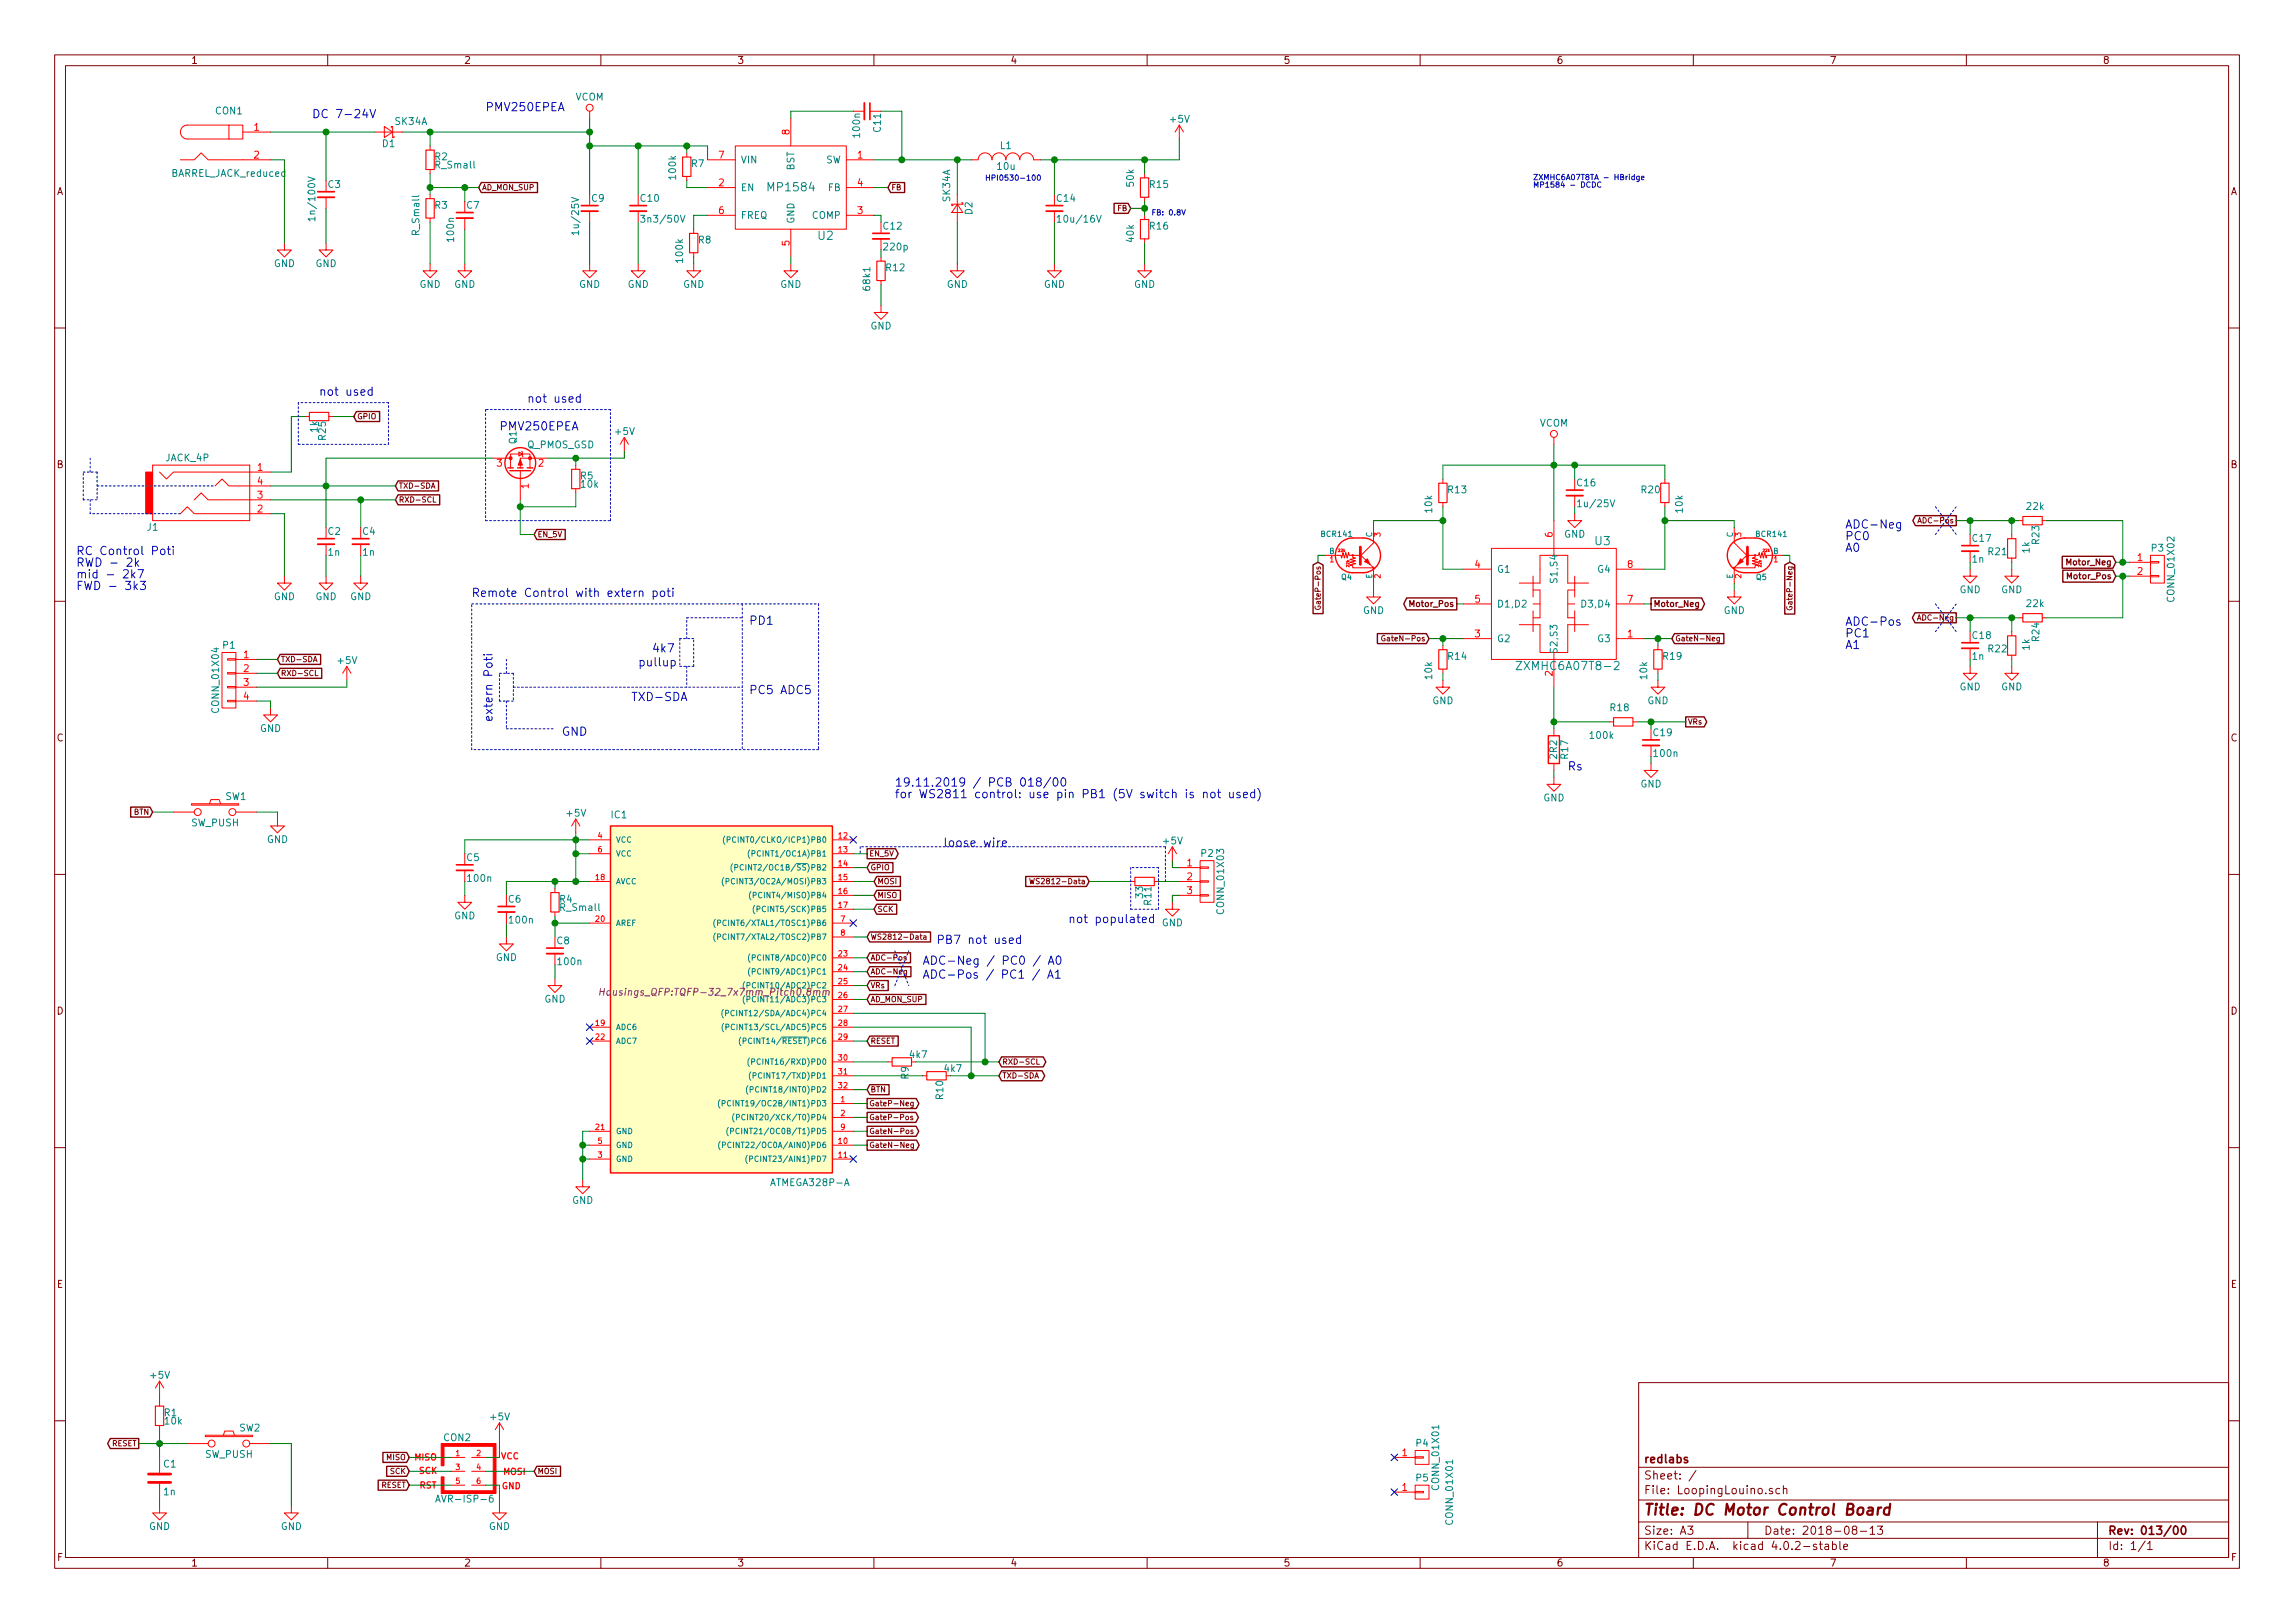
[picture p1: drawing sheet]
<svg xmlns="http://www.w3.org/2000/svg" width="420mm" height="297mm" viewBox="0 0 420 297" stroke-linecap="round" stroke-linejoin="round" font-family="sans-serif">
<defs><g id="words">
<text font-size="2.8" fill="#840000" x="301" y="277.3">Title: DC Motor Control Board</text>
<g font-size="2.1" fill="#0000c2">
<text x="57.1" y="21.6">DC 7-24V</text>
<text x="88.9" y="20.4">PMV250EPEA</text>
<text x="58.4" y="72.4">not used</text>
<text x="96.5" y="73.7">not used</text>
<text x="91.4" y="78.8">PMV250EPEA</text>
<text x="14" y="101.6">RC Control Poti</text>
<text x="337.8" y="96.7">ADC-Neg</text>
<text x="337.8" y="98.9">PC0</text>
<text x="337.8" y="101">A0</text>
<text x="14" y="103.7">RWD - 2k</text>
<text x="14" y="105.9">mid - 2k7</text>
<text x="14" y="108">FWD - 3k3</text>
<text x="86.4" y="109.3">Remote Control with extern poti</text>
<text x="119.4" y="119.4">4k7</text>
<text x="137.2" y="114.3">PD1</text>
<text x="337.8" y="114.5">ADC-Pos</text>
<text x="337.8" y="116.6">PC1</text>
<text x="337.8" y="118.8">A1</text>
<text x="116.8" y="122">pullup</text>
<text x="115.6" y="128.3">TXD-SDA</text>
<text x="137.2" y="127">PC5 ADC5</text>
<text x="90.2" y="132.1" transform="rotate(-90 90.2 132.1)">extern Poti</text>
<text x="102.9" y="134.7">GND</text>
<text x="163.8" y="144">19.11.2019 / PCB 018/00</text>
<text x="287" y="141">Rs</text>
<text x="163.8" y="146.1">for WS2811 control: use pin PB1 (5V switch is not used)</text>
<text x="172.7" y="155">loose wire</text>
<text x="171.4" y="172.8">PB7 not used</text>
<text x="195.6" y="168.9">not populated</text>
<text x="168.9" y="179.1">ADC-Pos / PC1 / A1</text>
<text x="168.9" y="176.6">ADC-Neg / PC0 / A0</text>
</g>
<g font-size="2.1" fill="#008484">
<text x="140.8" y="35">MP1584</text>
<text x="149.8" y="43.9">U2</text>
<text x="292" y="99.8">U3</text>
<text x="278.5" y="122.6">ZXMHC6A07T8-2</text>
</g>
<g font-size="2.1" fill="#840000">
<text x="301" y="267.8">redlabs</text>
<text x="301" y="273.5">File: LoopingLouino.sch</text>
<text x="301" y="270.8">Sheet: /</text>
<text x="301" y="280.9">Size: A3</text>
<text x="323" y="280.9">Date: 2018-08-13</text>
<text x="386" y="280.9">Rev: 013/00</text>
<text x="301" y="283.7">KiCad E.D.A. kicad 4.0.2-stable</text>
<text x="386" y="283.7">Id: 1/1</text>
</g>
<g font-size="1.8" fill="#840000">
<text x="35" y="11.7">1</text>
<text x="85" y="11.7">2</text>
<text x="135" y="11.7">3</text>
<text x="185" y="11.7">4</text>
<text x="235" y="11.7">5</text>
<text x="285" y="11.7">6</text>
<text x="335" y="11.7">7</text>
<text x="385" y="11.7">8</text>
<text x="10.4" y="35.7">A</text>
<text x="408.4" y="35.7">A</text>
<text x="10.4" y="85.7">B</text>
<text x="408.4" y="85.7">B</text>
<text x="10.4" y="135.7">C</text>
<text x="408.4" y="135.7">C</text>
<text x="10.4" y="185.7">D</text>
<text x="408.4" y="185.7">D</text>
<text x="10.4" y="235.7">E</text>
<text x="408.4" y="235.7">E</text>
<text x="10.5" y="285.7">F</text>
<text x="35" y="286.7">1</text>
<text x="85" y="286.7">2</text>
<text x="135" y="286.7">3</text>
<text x="185" y="286.7">4</text>
<text x="235" y="286.7">5</text>
<text x="285" y="286.7">6</text>
<text x="335" y="286.7">7</text>
<text x="385" y="286.7">8</text>
<text x="408.5" y="285.7">F</text>
</g>
<g font-size="1.8" fill="#008484">
<text x="39.5" y="20.9">CON1</text>
<text x="72.4" y="22.8">SK34A</text>
<text x="105.3" y="18.4">VCOM</text>
<text x="214.3" y="22.4">+5V</text>
<text x="70" y="26.9">D1</text>
<text x="79.6" y="29.3">R2</text>
<text x="135.6" y="29.9">VIN</text>
<text x="151.1" y="29.9">SW</text>
<text x="157.4" y="25" transform="rotate(-90 157.4 25)">100n</text>
<text x="161.2" y="24.1" transform="rotate(-90 161.2 24.1)">C11</text>
<text x="183.1" y="27.3">L1</text>
<text x="31.4" y="32.3">BARREL_JACK_reduced</text>
<text x="60.1" y="34.4">C3</text>
<text x="79.8" y="30.8">R_Small</text>
<text x="123.7" y="32.7" transform="rotate(-90 123.7 32.7)">100k</text>
<text x="126.6" y="30.6">R7</text>
<text x="135.6" y="35">EN</text>
<text x="145.4" y="31.3" transform="rotate(-90 145.4 31.3)">BST</text>
<text x="151.6" y="35">FB</text>
<text x="182.6" y="31.1">10u</text>
<text x="207.6" y="34.1" transform="rotate(-90 207.6 34.1)">50k</text>
<text x="210.5" y="34.4">R15</text>
<text x="57.7" y="39.8" transform="rotate(-90 57.7 39.8)">1n/100V</text>
<text x="79.6" y="38.2">R3</text>
<text x="85.5" y="38.2">C7</text>
<text x="108.3" y="36.9">C9</text>
<text x="117.3" y="36.9">C10</text>
<text x="118" y="40.7">3n3/50V</text>
<text x="135.6" y="40">FREQ</text>
<text x="145.4" y="40.9" transform="rotate(-90 145.4 40.9)">GND</text>
<text x="148.6" y="40">COMP</text>
<text x="161.8" y="42">C12</text>
<text x="173.9" y="36.9" transform="rotate(-90 173.9 36.9)">SK34A</text>
<text x="178" y="39.2" transform="rotate(-90 178 39.2)">D2</text>
<text x="193.5" y="36.9">C14</text>
<text x="194.2" y="40.7">10u/16V</text>
<text x="210.5" y="42">R16</text>
<text x="76.8" y="42.9" transform="rotate(-90 76.8 42.9)">R_Small</text>
<text x="83.1" y="44.1" transform="rotate(-90 83.1 44.1)">100n</text>
<text x="106" y="42.5" transform="rotate(-90 106 42.5)">1u/25V</text>
<text x="125" y="47.9" transform="rotate(-90 125 47.9)">100k</text>
<text x="127.9" y="44.5">R8</text>
<text x="161.9" y="45.8">220p</text>
<text x="207.6" y="44.2" transform="rotate(-90 207.6 44.2)">40k</text>
<text x="50.1" y="48.9">GND</text>
<text x="57.7" y="48.9">GND</text>
<text x="76.8" y="52.7">GND</text>
<text x="83.1" y="52.7">GND</text>
<text x="106" y="52.7">GND</text>
<text x="114.9" y="52.7">GND</text>
<text x="125" y="52.7">GND</text>
<text x="142.8" y="52.7">GND</text>
<text x="159.3" y="53" transform="rotate(-90 159.3 53)">68k1</text>
<text x="162.3" y="49.6">R12</text>
<text x="173.3" y="52.7">GND</text>
<text x="191.1" y="52.7">GND</text>
<text x="207.6" y="52.7">GND</text>
<text x="159.3" y="60.3">GND</text>
<text x="58.1" y="79.1" transform="rotate(-90 58.1 79.1)">1k</text>
<text x="59.6" y="80.5" transform="rotate(-90 59.6 80.5)">R25</text>
<text x="94.5" y="81.2" transform="rotate(-90 94.5 81.2)">Q1</text>
<text x="96.4" y="82">Q_PMOS_GSD</text>
<text x="112.7" y="79.6">+5V</text>
<text x="281.8" y="78.1">VCOM</text>
<text x="30.3" y="84.4">JACK_4P</text>
<text x="106.3" y="87.7">R5</text>
<text x="106.4" y="89.2">10k</text>
<text x="288.8" y="89">C16</text>
<text x="262.2" y="93.8" transform="rotate(-90 262.2 93.8)">10k</text>
<text x="265.2" y="90.3">R13</text>
<text x="289.3" y="92.8">1u/25V</text>
<text x="300.6" y="90.3">R20</text>
<text x="308.1" y="93.8" transform="rotate(-90 308.1 93.8)">10k</text>
<text x="371.1" y="93.3">22k</text>
<text x="27" y="97.1">J1</text>
<text x="60.1" y="97.9">C2</text>
<text x="60.1" y="101.7">1n</text>
<text x="66.4" y="97.9">C4</text>
<text x="66.4" y="101.7">1n</text>
<text x="286.3" y="98.4">GND</text>
<text x="361.2" y="99.1">C17</text>
<text x="364.1" y="101.6">R21</text>
<text x="371.6" y="101.2" transform="rotate(-90 371.6 101.2)">1k</text>
<text x="373.3" y="99.5" transform="rotate(-90 373.3 99.5)">R23</text>
<text x="393.9" y="100.9">P3</text>
<text x="274.1" y="104.8">G1</text>
<text x="285.1" y="106.2" transform="rotate(-90 285.1 106.2)">S1,S4</text>
<text x="292.5" y="104.8">G4</text>
<text x="361.1" y="103">1n</text>
<text x="50.1" y="109.8">GND</text>
<text x="57.7" y="109.8">GND</text>
<text x="64.1" y="109.8">GND</text>
<text x="249.5" y="112.4">GND</text>
<text x="274.1" y="111.2">D1,D2</text>
<text x="289.9" y="111.2">D3,D4</text>
<text x="315.5" y="112.4">GND</text>
<text x="358.7" y="108.5">GND</text>
<text x="366.3" y="108.5">GND</text>
<text x="371.1" y="111.1">22k</text>
<text x="398.1" y="109.8" transform="rotate(-90 398.1 109.8)">CONN_01X02</text>
<text x="40.8" y="118.7">P1</text>
<text x="274.1" y="117.5">G2</text>
<text x="285.1" y="119.7" transform="rotate(-90 285.1 119.7)">S2,S3</text>
<text x="292.5" y="117.5">G3</text>
<text x="361.2" y="116.9">C18</text>
<text x="364.1" y="119.4">R22</text>
<text x="371.6" y="119" transform="rotate(-90 371.6 119)">1k</text>
<text x="373.3" y="117.3" transform="rotate(-90 373.3 117.3)">R24</text>
<text x="61.9" y="121.5">+5V</text>
<text x="262.2" y="124.2" transform="rotate(-90 262.2 124.2)">10k</text>
<text x="265.2" y="120.7">R14</text>
<text x="301.5" y="124.2" transform="rotate(-90 301.5 124.2)">10k</text>
<text x="304.5" y="120.7">R19</text>
<text x="361.1" y="120.7">1n</text>
<text x="40.1" y="130.1" transform="rotate(-90 40.1 130.1)">CONN_01X04</text>
<text x="262.2" y="128.9">GND</text>
<text x="294.9" y="130.1">R18</text>
<text x="301.6" y="128.9">GND</text>
<text x="358.7" y="126.3">GND</text>
<text x="366.3" y="126.3">GND</text>
<text x="47.6" y="133.9">GND</text>
<text x="291.2" y="135.2">100k</text>
<text x="302.7" y="134.7">C19</text>
<text x="285" y="138.8" transform="rotate(-90 285 138.8)">2R2</text>
<text x="287.1" y="138.8" transform="rotate(-90 287.1 138.8)">R17</text>
<text x="302.9" y="138.5">100n</text>
<text x="41.3" y="146.4">SW1</text>
<text x="103.8" y="149.4">+5V</text>
<text x="111.9" y="149.7">IC1</text>
<text x="282.5" y="146.6">GND</text>
<text x="300.3" y="144.1">GND</text>
<text x="35" y="151.2">SW_PUSH</text>
<text x="48.8" y="154.3">GND</text>
<text x="213" y="154.5">+5V</text>
<text x="85.5" y="157.6">C5</text>
<text x="85.7" y="161.4">100n</text>
<text x="219.9" y="156.8">P2</text>
<text x="93.1" y="165.2">C6</text>
<text x="102.5" y="165.2">R4</text>
<text x="102.7" y="166.7">R_Small</text>
<text x="209.2" y="164.3" transform="rotate(-90 209.2 164.3)">33</text>
<text x="210.8" y="165.6" transform="rotate(-90 210.8 165.6)">R11</text>
<text x="224.1" y="167" transform="rotate(-90 224.1 167)">CONN_01X03</text>
<text x="83.1" y="168.2">GND</text>
<text x="93.3" y="169">100n</text>
<text x="102" y="172.8">C8</text>
<text x="212.7" y="169.5">GND</text>
<text x="90.8" y="175.9">GND</text>
<text x="102.2" y="176.6">100n</text>
<text x="99.6" y="183.5">GND</text>
<text x="166.3" y="197.5" transform="rotate(-90 166.3 197.5)">R9</text>
<text x="166.6" y="193.6">4k7</text>
<text x="173" y="196.2">4k7</text>
<text x="172.7" y="201.1" transform="rotate(-90 172.7 201.1)">R10</text>
<text x="104.7" y="220.3">GND</text>
<text x="141.4" y="217.1">ATMEGA328P-A</text>
<text x="27.6" y="252.3">+5V</text>
<text x="30.1" y="259.2">R1</text>
<text x="30.2" y="260.7">10k</text>
<text x="43.8" y="262">SW2</text>
<text x="81.3" y="263.7">CON2</text>
<text x="89.8" y="259.9">+5V</text>
<text x="30" y="268.6">C1</text>
<text x="37.5" y="266.8">SW_PUSH</text>
<text x="259.3" y="264.8">P4</text>
<text x="30" y="273.6">1n</text>
<text x="80.7" y="275">AVR-ISP-6</text>
<text x="259.3" y="271.1">P5</text>
<text x="263.4" y="272.4" transform="rotate(-90 263.4 272.4)">CONN_01X01</text>
<text x="27.3" y="280">GND</text>
<text x="51.4" y="280">GND</text>
<text x="89.5" y="280">GND</text>
<text x="266" y="278.7" transform="rotate(-90 266 278.7)">CONN_01X01</text>
</g>
<g font-size="1.8" fill="#f00">
<text x="46.5" y="23.9">1</text>
<text x="46.5" y="29">2</text>
<text x="131.6" y="29">7</text>
<text x="144.5" y="24.6" transform="rotate(-90 144.5 24.6)">8</text>
<text x="157" y="29">1</text>
<text x="131.6" y="34.1">2</text>
<text x="157" y="34.1">4</text>
<text x="131.6" y="39.2">6</text>
<text x="157" y="39.2">3</text>
<text x="144.5" y="45" transform="rotate(-90 144.5 45)">5</text>
<text x="47.1" y="86.1">1</text>
<text x="47.1" y="88.7">4</text>
<text x="91" y="85.4">3</text>
<text x="96.8" y="89.4" transform="rotate(-90 96.8 89.4)">1</text>
<text x="98.6" y="85.4">2</text>
<text x="47.1" y="93.8">2</text>
<text x="47.1" y="91.2">3</text>
<text x="284.2" y="98.3" transform="rotate(-90 284.2 98.3)">6</text>
<text x="270" y="103.9">4</text>
<text x="298" y="103.9">8</text>
<text x="391.3" y="102.7">1</text>
<text x="391.3" y="105.2">2</text>
<text x="270" y="110.3">5</text>
<text x="298" y="110.3">7</text>
<text x="270" y="116.6">3</text>
<text x="298" y="116.6">1</text>
<text x="44.6" y="120.4">1</text>
<text x="44.6" y="123">2</text>
<text x="44.6" y="125.5">3</text>
<text x="284.2" y="123.7" transform="rotate(-90 284.2 123.7)">2</text>
<text x="44.6" y="128.1">4</text>
<text x="217.3" y="158.5">1</text>
<text x="217.3" y="161.1">2</text>
<text x="217.3" y="163.6">3</text>
<text x="256.7" y="266.5">1</text>
<text x="256.7" y="272.8">1</text>
</g>
<text font-size="1.8" fill="#840084" x="111.6" y="182.2">Housings_QFP:TQFP-32_7x7mm_Pitch0.8mm</text>
<g font-size="1.6" fill="#f00">
<text x="75.9" y="267.3">MISO</text>
<text x="76.7" y="269.7">SCK</text>
<text x="91.7" y="267.1">VCC</text>
<text x="92.1" y="269.9">MOSI</text>
<text x="76.8" y="272.4">RST</text>
<text x="91.8" y="272.5">GND</text>
</g>
<g font-size="1.5" fill="#840000">
<text x="378.6" y="103.4">Motor_Neg</text>
<text x="378.7" y="106">Motor_Pos</text>
<text x="258.4" y="111.1">Motor_Pos</text>
<text x="302.7" y="111.1">Motor_Neg</text>
</g>
<g font-size="1.4" fill="#840000">
<text x="88.3" y="34.8">AD_MON_SUP</text>
<text x="163.2" y="34.8">FB</text>
<text x="204.5" y="38.6">FB</text>
<text x="65.4" y="76.7">GPIO</text>
<text x="73" y="89.4">TXD-SDA</text>
<text x="73" y="92">RXD-SCL</text>
<text x="351.8" y="95.8">ADC-Pos</text>
<text x="98.4" y="98.3">EN_5V</text>
<text x="241.8" y="110.5" transform="rotate(-90 241.8 110.5)">GateP-Pos</text>
<text x="328.1" y="110.6" transform="rotate(-90 328.1 110.6)">GateP-Neg</text>
<text x="351.7" y="113.5">ADC-Neg</text>
<text x="253.9" y="117.4">GateN-Pos</text>
<text x="306.7" y="117.4">GateN-Neg</text>
<text x="51.4" y="123.7">RXD-SCL</text>
<text x="51.4" y="121.2">TXD-SDA</text>
<text x="309" y="132.6">VRs</text>
<text x="24.5" y="149.1">BTN</text>
<text x="159.2" y="156.7">EN_5V</text>
<text x="159.4" y="159.3">GPIO</text>
<text x="160.7" y="161.8">MOSI</text>
<text x="190" y="161.8">WS2812-Data</text>
<text x="160.7" y="164.3">MISO</text>
<text x="160.7" y="166.9">SCK</text>
<text x="159.4" y="172">WS2812-Data</text>
<text x="159.4" y="175.8">ADC-Pos</text>
<text x="159.4" y="178.3">ADC-Neg</text>
<text x="159.4" y="180.9">VRs</text>
<text x="159.4" y="183.4">AD_MON_SUP</text>
<text x="159.4" y="191">RESET</text>
<text x="183.5" y="194.8">RXD-SCL</text>
<text x="183.5" y="197.4">TXD-SDA</text>
<text x="159.2" y="202.4">GateP-Neg</text>
<text x="159.4" y="199.9">BTN</text>
<text x="159.2" y="207.5">GateN-Pos</text>
<text x="159.2" y="205">GateP-Pos</text>
<text x="159.2" y="210.1">GateN-Neg</text>
<text x="20.4" y="264.7">RESET</text>
<text x="70.8" y="267.2">MISO</text>
<text x="71.4" y="269.8">SCK</text>
<text x="98.4" y="269.8">MOSI</text>
<text x="69.7" y="272.3">RESET</text>
</g>
<g font-size="1.4" fill="#0000c2">
<text x="180.3" y="33.1">HPI0530-100</text>
<text x="280.7" y="33">ZXMHC6A07T8TA - HBridge</text>
<text x="280.7" y="34.3">MP1584 - DCDC</text>
<text x="210.8" y="39.4">FB: 0.8V</text>
</g>
<g font-size="1.4" fill="#008484">
<text x="242" y="98.3">BCR141</text>
<text x="243.3" y="101.4">B</text>
<text x="251.2" y="98.3" transform="rotate(-90 251.2 98.3)">C</text>
<text x="317.2" y="98.3" transform="rotate(-90 317.2 98.3)">C</text>
<text x="321.6" y="98.3">BCR141</text>
<text x="324.6" y="101.4">B</text>
<text x="245.6" y="106.1">Q4</text>
<text x="251.2" y="105.9" transform="rotate(-90 251.2 105.9)">E</text>
<text x="317.2" y="105.9" transform="rotate(-90 317.2 105.9)">E</text>
<text x="321.5" y="106.1">Q5</text>
<text x="112.8" y="154.2">VCC</text>
<text x="134.7" y="154.2">(PCINT0/CLKO/ICP1)PB0</text>
<text x="112.8" y="156.8">VCC</text>
<text x="112.8" y="161.8">AVCC</text>
<text x="134.3" y="161.8">(PCINT3/OC2A/MOSI)PB3</text>
<text x="136" y="159.3">(PCINT2/OC1B/SS)PB2</text>
<text x="138.3" y="156.8">(PCINT1/OC1A)PB1</text>
<text x="138.7" y="164.4">(PCINT4/MISO)PB4</text>
<text x="139.3" y="166.9">(PCINT5/SCK)PB5</text>
<text x="112.8" y="169.5">AREF</text>
<text x="132.7" y="169.5">(PCINT6/XTAL1/TOSC1)PB6</text>
<text x="132.7" y="172">(PCINT7/XTAL2/TOSC2)PB7</text>
<text x="138.4" y="175.8">(PCINT8/ADC0)PC0</text>
<text x="138.4" y="178.3">(PCINT9/ADC1)PC1</text>
<text x="134.2" y="186">(PCINT12/SDA/ADC4)PC4</text>
<text x="112.8" y="191">ADC7</text>
<text x="112.8" y="188.5">ADC6</text>
<text x="134.4" y="188.5">(PCINT13/SCL/ADC5)PC5</text>
<text x="136.8" y="191">(PCINT14/RESET)PC6</text>
<text x="138.5" y="194.9">(PCINT16/RXD)PD0</text>
<text x="138.7" y="197.4">(PCINT17/TXD)PD1</text>
<text x="134.1" y="202.5">(PCINT19/OC2B/INT1)PD3</text>
<text x="138.4" y="199.9">(PCINT18/INT0)PD2</text>
<text x="112.8" y="207.6">GND</text>
<text x="135.5" y="207.6">(PCINT21/OC0B/T1)PD5</text>
<text x="136.4" y="205">(PCINT20/XCK/T0)PD4</text>
<text x="112.8" y="212.6">GND</text>
<text x="112.8" y="210.1">GND</text>
<text x="133.9" y="210.1">(PCINT22/OC0A/AIN0)PD6</text>
<text x="138.3" y="212.6">(PCINT23/AIN1)PD7</text>
</g>
<g font-size="1.4" fill="#f00">
<text x="252.7" y="98.2" transform="rotate(-90 252.7 98.2)">3</text>
<text x="318.8" y="98.2" transform="rotate(-90 318.8 98.2)">3</text>
<text x="243.5" y="102.9">1</text>
<text x="252.7" y="105.8" transform="rotate(-90 252.7 105.8)">2</text>
<text x="318.8" y="105.8" transform="rotate(-90 318.8 105.8)">2</text>
<text x="324.7" y="102.9">1</text>
<text x="109.5" y="153.5">4</text>
<text x="109.5" y="156">6</text>
<text x="153.5" y="153.5">12</text>
<text x="153.5" y="156">13</text>
<text x="109.1" y="161.1">18</text>
<text x="153.5" y="158.5">14</text>
<text x="153.5" y="161.1">15</text>
<text x="153.5" y="163.6">16</text>
<text x="153.5" y="166.2">17</text>
<text x="109.1" y="168.7">20</text>
<text x="153.9" y="168.7">7</text>
<text x="153.9" y="171.2">8</text>
<text x="153.5" y="175">23</text>
<text x="153.5" y="177.6">24</text>
<text x="153.5" y="180.1">25</text>
<text x="153.5" y="182.7">26</text>
<text x="153.5" y="185.2">27</text>
<text x="109.1" y="190.3">22</text>
<text x="109.1" y="187.7">19</text>
<text x="153.5" y="187.7">28</text>
<text x="153.5" y="190.3">29</text>
<text x="153.5" y="194.1">30</text>
<text x="153.5" y="196.6">31</text>
<text x="153.5" y="199.2">32</text>
<text x="153.9" y="201.7">1</text>
<text x="109.1" y="206.8">21</text>
<text x="109.5" y="209.3">5</text>
<text x="153.5" y="209.3">10</text>
<text x="153.9" y="204.3">2</text>
<text x="153.9" y="206.8">9</text>
<text x="109.5" y="211.9">3</text>
<text x="153.5" y="211.9">11</text>
<text x="83.4" y="266.5">1</text>
<text x="83.4" y="269">3</text>
<text x="87.2" y="266.5">2</text>
<text x="87.2" y="269">4</text>
<text x="83.4" y="271.6">5</text>
<text x="87.2" y="271.6">6</text>
</g>
<g font-size="1.4" fill="#840084">
<text x="137.6" y="180.9">(PCINT10/ADC2)PC2</text>
<text x="137.6" y="183.4">(PCINT11/ADC3)PC3</text>
</g>
<g font-size=".7" fill="#f00">
<text x="245" y="101">22k</text>
<text x="322.8" y="101">22k</text>
<text x="247" y="103.7" transform="rotate(-90 247 103.7)">22k</text>
<text x="322.5" y="103.7" transform="rotate(-90 322.5 103.7)">22k</text>
</g>
</g></defs>
<g fill="none" stroke="#840000" stroke-width=".18">
<path d="M10 10h400v277h-400zM12 12h396v273.1h-396zM60 10v2M110 10v2M160 10v2M210 10v2M260 10v2M310 10v2M360 10v2M10 60h2M408 60h2M79 89.4l.3-1 .3 1"/>
<path d="M79.3 90.9v1h.5M351.1 95.7l.3-1 .4 1M351.2 95.4h.5M10 110h2M240.8 111a.45 .45 0 0 0 .4 .5 .45 .45 0 0 0 .4-.6h-.3v.2M253.5 116.4a.45 .45 0 0 0-.6 .4 .45 .45 0 0 0 .7 .4v-.3h-.2M314.8 116.6v.9l-.2 .1h-.2M314.8 116.7l-.3-.1-.2 .3 .1 .4h.4M327.2 111a.45 .45 0 0 0 .4 .6 .45 .45 0 0 0 .4-.6h-.3v.2M351 113.5l.4-1 .3 1M351.1 113.2h.5M408 110h2"/>
<path d="M57.4 121.1l.3-1 .3 1M57.7 122.7v1h.5M10 160h2M165.9 175.1h-.3l-.1 .1 .4 .2v.3h-.4M166 177.6v.8l-.2 .2-.3-.1M166 177.7l-.3-.1-.2 .2 .1 .4h.4M168.4 171.3h.4M168.6 170.9v.9l.2 .1M169.1 171.3h.4v.6M169.5 171.5l-.4 .2 .1 .2h.3M188.5 160.8l.2 1 .2-.8 .2 .8 .3-1M408 160h2"/>
<path d="M189.5 197.3l.3-1 .3 1M189.8 193.8v1h.5M10 210h2M165.9 204.4l.1-.1 .3 .1-.1 .5-.3-.1zM167.1 204.3h-.2l-.2 .1 .4 .3v.2h-.4M167.1 206.9l-.2-.1-.1 .2 .3 .2v.2h-.3M167.2 201.7v.9l-.2 .1h-.2M167.2 201.8l-.3-.1-.2 .2 .1 .4h.4M167.2 209.4v.8l-.1 .1h-.3M167.2 209.4h-.2l-.2 .2 .1 .4h.3M408 210h2M300 253h108v32.1h-108z"/>
<path d="M10 260h2M300 278.5h108M300 274.5h108M300 268.5h108M309 279.3h.9l-.5 .6 .5 .1v.7l-.2 .1-.7-.1M310.5 269.1l-1.3 2M320 278.5v3M324.5 272.5a.37 .37 0 0 0-.6 .1l.1 .2 .5 .2 .1 .1-.3 .3-.4-.1M325.8 272.5l-.4-.1-.3 .3 .1 .6 .2 .1 .4-.1M326.5 272.5l.2-.1 .4 .1v.9M326.5 271.9v1.5M339.4 279.9l-.3-.2 .1-.2 .2-.2 .4 .1 .2 .2-.1 .2-.5 .1-.3 .3v.3l.3 .3h.3l.3-.3v-.3l-.3-.3"/>
<path d="M342.4 279.7l.4-.4v1.5M343.7 279.3h1l-.6 .6 .5 .1v.7l-.2 .1-.7-.1M384 278.5v6.6M408 260h2M60 285.1v1.9M110 285.1v1.9M160 285.1v1.9M210 285.1v1.9M260 285.1v1.9M300 281.5h108M310 285.1v1.9M332.6 282.7a.37 .37 0 0 0-.6 .1l.1 .2 .5 .2v.1l-.2 .3-.4-.1"/>
<path d="M333.1 282.6h.5M333.3 282.1v1.3l.3 .2M334.1 282.7h.6l.1 .9M334.8 283h-.5l-.2 .2 .2 .4 .5-.1M335.5 282.7l.4-.1 .3 .3-.1 .6h-.6M335.5 282.1v1.5M336.8 282.1v1.3l.2 .2M337.5 283.1l.8-.1-.1-.3-.4-.1-.3 .2 .1 .7h.6M340.6 280.2h1.1M342.4 280.8h.8M360 285.1v1.9M392.7 282l-1.2 2"/>
<path d="M393.2 282.5l.4-.4v1.5M393.2 283.6h.8"/>
</g>
<path d="M398.1 279.4l.1-.1a.81 .81 0 0 1 .6 .6 .81 .81 0 0 1-.2 .8l-.2 .1a.8 .8 0 0 1-.6-.6 .8 .8 0 0 1 .3-.8zM399.5 279.4l.2-.1a.81 .81 0 0 1 .6 .6 .81 .81 0 0 1-.3 .8l-.2 .1a.8 .8 0 0 1-.6-.6 .8 .8 0 0 1 .3-.8z" fill="none" stroke="#840000" stroke-width=".3"/>
<path d="M342.1 276h.7v1.2M342.9 276.4l-.7 .1a.4 .4 0 0 0-.4 .3 .4 .4 0 0 0 .3 .4l.7-.1M343.9 275.9l-.2 1.3M344.4 275.9a.54 .54 0 0 0-.6 .4M346 276a.7 .7 0 0 0-1 .3v.7l.2 .2 .6-.1M346 275.2l-.2 2" fill="none" stroke="#840000" stroke-width=".41"/>
<path d="M111.8 151.2h40.6v63.5h-40.6z" fill="#ffffc2" stroke="#ffffc2" stroke-width=".18"/>
<g fill="none" stroke="#f00" stroke-width=".25">
<path d="M93 85.6h1M93.3 86.1h3.9M94.7 85.6h1.1M96.5 85.6h1M245.4 99.4a3.3 3.3 0 0 1 2.2-.9h2a3.2 3.2 0 0 1 3.1 3.1 3.2 3.2 0 0 1-3.1 3.2h-2a3.2 3.2 0 0 1-2.9-1.9 3.2 3.2 0 0 1 .7-3.5zM317.1 99.4a3.3 3.3 0 0 1 2.3-.9h1.9a3.2 3.2 0 0 1 3.2 3.1 3.2 3.2 0 0 1-3.2 3.2h-1.9a3.2 3.2 0 0 1-2.9-1.9 3.2 3.2 0 0 1 .6-3.5zM283.5 134.7h2v5h-2zM111.8 151.2h40.6v63.5h-40.6z"/>
<circle cx="95.2" cy="84.7" r="2.82"/>
</g>
<g fill="none" stroke="#f00" stroke-width=".18">
<path d="M33 29.2h2.6l1.2-1.2 1.3 1.2h11.4M41.9 22.9h2.5v2.5h-2.5zM41.9 22.9h-7.6a1.27 1.27 0 0 0-1.3 1.3 1.27 1.27 0 0 0 1.3 1.2h7.6M44.4 24.2h5.1M59.7 33.1v2M59.7 36.1v2M68.6 24.2h5.1M70.4 23.2l1.5 1-1.5 1zM71.6 23.4v-.2h.3v2h.2v-.3M78.7 26.7v.8M78.7 31v.8M78.7 35.6v.8"/>
<path d="M78.7 39.9v.8M85.1 36.9v2M85.1 39.9v2M107.9 20.4v1.2M107.9 35.6v2M107.9 38.6v2.1M116.8 35.6v2M116.8 38.6v2.1M125.7 28v.7M125.7 32.3v.8M129.5 29.2h5.1M129.5 34.3h5.1"/>
<path d="M129.5 39.4h5.1M134.6 26.7h20.3v15.2h-20.3zM144.8 21.6v5.1M154.9 29.2h5.1M154.9 34.3h5.1M154.9 39.4h5.1M156.2 20.4h2M159.3 20.4h2M175.3 37.4l1 1.5h-2.1zM175.3 35.6v5.1M176 37.1h.3v.3h-2.1v.2h.3M177.8 29.2h1.3a1.27 1.27 0 0 1 1.2-1.2 1.27 1.27 0 0 1 1.3 1.2 1.27 1.27 0 0 1 1.3-1.2 1.27 1.27 0 0 1 1.2 1.2 1.27 1.27 0 0 1 1.3-1.2 1.27 1.27 0 0 1 1.3 1.2 1.27 1.27 0 0 1 1.3-1.2 1.27 1.27 0 0 1 1.2 1.2h1.3"/>
<path d="M193 35.6v2M193 38.6v2.1M209.5 31.8v.7M209.5 36.1v.8M209.5 39.4v.8M215.9 22.9l-.8 1.3M215.9 22.9v2.5M215.9 22.9l.8 1.3M52.1 44.5v1.3h1.2l-1.2 1.2-1.3-1.2h1.3M59.7 44.5v1.3h1.3l-1.3 1.2-1.3-1.2h1.3M78.7 48.3v1.3h1.3l-1.3 1.2-1.2-1.2h1.2M85.1 48.3v1.3h1.3l-1.3 1.2-1.3-1.2h1.3"/>
<path d="M107.9 48.3v1.3h1.3l-1.3 1.2-1.2-1.2h1.2M116.8 48.3v1.3h1.3l-1.3 1.2-1.2-1.2h1.2M127 48.3v1.3h1.3l-1.3 1.2-1.3-1.2h1.3M127 41.9v.8M127 46.3v.7M144.8 48.3v1.3h1.2l-1.2 1.2-1.3-1.2h1.3M144.8 41.9v5.1M161.3 55.9v1.3h1.3l-1.3 1.3-1.3-1.3h1.3M161.3 40.7v2M161.3 43.7v2.1M161.3 47v.8M161.3 51.3v.8"/>
<path d="M175.3 48.3v1.3h1.2l-1.2 1.2-1.3-1.2h1.3M193 48.3v1.3h1.3l-1.3 1.2-1.2-1.2h1.2M209.5 48.3v1.3h1.3l-1.3 1.2-1.2-1.2h1.2M209.5 43.7v.8M55.9 76.2h.7M60.2 76.2h.8M27.9 85.1h17.8v10.2h-17.8zM29.2 86.4l1.3 1.3 1.2-1.3h17.8M33 94l1.3-1.3 1.3 1.3h13.9M35.6 91.5l1.2-1.3 1.3 1.3h11.4M39.4 88.9l1.2-1.2 1.3 1.2h7.6M59.7 96.6v2"/>
<path d="M59.7 99.6v2M66 96.6v2M66 99.6v2M90.2 83.9h3.3M93.5 83.9v-.8h3.5v2.5M93.5 83.9v1.7M95 82.7l.6 .4-.6 .4zM95.2 86.1v.2M95.2 86.4v5.1M95.5 82.6l.1 .1v.8l.2 .1M100.3 83.9h-5.1v1.7M105.4 85.1v.8"/>
<path d="M105.4 89.4v.8M114.3 80l-.8 1.3M114.3 80v2.6M114.3 80l.8 1.3M251.5 96.6v2.8l-2.6 2.5M264.2 87.7v.7M264.2 92v.7M284.5 80v1.3M284.5 95.3v6.3M288.3 94v1.3h-1.3l1.3 1.3 1.3-1.3h-1.3M288.3 87.7v2M288.3 90.7v2"/>
<path d="M304.8 87.7v.7M304.8 92v.7M317.5 96.6v2.8l2.5 2.5M360.7 97.8v2.1M368.3 97.8v.8M369.6 95.3h.7M373.9 95.3h.7M40.6 119.4h2.6v10.2h-2.6zM52.1 105.4v1.3h-1.3l1.3 1.3 1.2-1.3h-1.2M59.7 105.4v1.3h-1.3l1.3 1.3 1.3-1.3h-1.3M66 105.4v1.3h-1.2l1.2 1.3 1.3-1.3h-1.3M242.6 101.6h2.9l.1 .5 .3-1 .2 1 .3-1 .2 1 .3-1 .1 .5h1.9"/>
<path d="M248.9 101.4l2.6 2.5h-3.9v-.4l-.5-.1 1.1-.2-1.1-.3 1.1-.2-1.1-.3 1.1-.3-.6-.1v-.4M251.5 108v1.3h1.2l-1.2 1.2-1.3-1.2h1.3M251.5 104.2v2.5M264.2 118.1v.8M268 110.5h5M268 116.9h5M268 104.2h5M273 100.4h22.9v20.3h-22.9zM278.1 114.3h3.8v5.1h2.6v6.4M278.1 106.7h3.8v-5.1h5.1v5.1h3.8M280.7 110.5h1.2M280.7 105.4v3.9"/>
<path d="M280.7 111.8v3.8M280.7 108h1.2v5.1h-1.2M287 110.5h1.3M288.3 108h-1.3v5.1h1.3M288.3 105.4v3.9M288.3 111.8v3.8M290.8 114.3h-3.8v5.1h-2.5M295.9 110.5h5.1M295.9 116.9h5.1M295.9 104.2h5.1M303.5 118.1v.8M317.5 108v1.3h-1.3l1.3 1.2 1.3-1.2h-1.3"/>
<path d="M317.5 104.2v2.5M320 101.4l-2.5 2.5h3.8v-.4l.5-.1-1-.2 1-.3-1-.2 1-.3-1-.3 .5-.1v-.4M320 101.6h1.9l.2-.5 .2 1 .3-1 .2 1 .3-1 .2 1 .2-.5h2.9M360.7 104.2v1.2h1.2l-1.2 1.3-1.3-1.3h1.3M360.7 100.9v2M360.7 115.6v2M360.7 118.7v2M368.3 104.2v1.2h1.3l-1.3 1.3-1.3-1.3h1.3M368.3 102.1v.8M368.3 115.6v.8M368.3 119.9v.8M369.6 113.1h.7"/>
<path d="M373.9 113.1h.7M389.9 102.9h3.8M389.9 105.4h3.8M393.7 105.3h1.5v.3h-1.5zM393.7 102.8h1.5v.2h-1.5zM393.7 101.6h2.5v5.1h-2.5zM41.7 128.2h1.5v.2h-1.5zM41.7 125.6h1.5v.3h-1.5zM41.7 123.1h1.5v.3h-1.5zM41.7 120.6h1.5v.2h-1.5zM43.2 120.7h3.8M43.2 123.2h3.8"/>
<path d="M43.2 125.8h3.8M43.2 128.3h3.8M49.5 129.6v1.2h-1.2l1.2 1.3 1.3-1.3h-1.3M63.5 122l-.8 1.2M63.5 122v2.5M63.5 122l.8 1.2M264.2 124.5v1.3h1.2l-1.2 1.2-1.3-1.2h1.3M264.2 122.5v.7M284.5 133.4v1.3M284.5 139.7v1.3M294.6 132.1h.8M299 132.1h.7"/>
<path d="M302.3 139.7v1.3h1.2l-1.2 1.3-1.3-1.3h1.3M302.3 133.4v2M302.3 136.4v2.1M303.5 124.5v1.3h1.3l-1.3 1.2-1.2-1.2h1.2M303.5 122.5v.7M360.7 122v1.2h1.2l-1.2 1.3-1.3-1.3h1.3M368.3 122v1.2h1.3l-1.3 1.3-1.3-1.3h1.3M31.7 148.6h3.9M35.1 147.1h8.6v.3h-8.6zM38.4 147.1l.2-.8h1.5l.3 .8M43.2 148.6h3.8M50.8 149.9v1.3h1.3l-1.3 1.2-1.3-1.2h1.3"/>
<path d="M85.1 156.2v2.1M85.1 159.3v2M105.4 149.9l-.8 1.3M105.4 149.9v2.5M105.4 149.9l.8 1.3M107.9 153.7h3.9M107.9 156.2h3.9M152.4 153.7h3.8M152.4 156.2h3.8M152.4 158.8h3.8M214.6 155l-.7 1.2M214.6 155v2.5"/>
<path d="M214.6 155l.8 1.2M215.9 158.8h3.8M219.7 158.7h1.5v.2h-1.5zM219.7 157.5h2.5v7.6h-2.5zM284.5 142.3v1.2h1.2l-1.2 1.3-1.3-1.3h1.3M85.1 163.9v1.2h1.3l-1.3 1.3-1.3-1.3h1.3M92.7 171.5v1.3h1.3l-1.3 1.2-1.3-1.2h1.3M92.7 163.9v2M92.7 166.9v2M101.6 179.1v1.3h1.3l-1.3 1.2-1.3-1.2h1.3M101.6 162.6v.8M101.6 166.9v.8"/>
<path d="M101.6 171.5v2M101.6 174.5v2.1M107.9 168.9h3.9M107.9 161.3h3.9M152.4 168.9h3.8M152.4 171.5h3.8M152.4 175.3h3.8M152.4 177.8h3.8M152.4 161.3h3.8M152.4 163.9h3.8M152.4 166.4h3.8M207 161.3h.8"/>
<path d="M211.3 161.3h.8M214.6 165.1v1.3h1.3l-1.3 1.3-1.2-1.3h1.2M215.9 161.3h3.8M215.9 163.9h3.8M219.7 163.7h1.5v.3h-1.5zM219.7 161.2h1.5v.3h-1.5zM107.9 190.5h3.9M107.9 188h3.9M152.4 194.3h3.8M152.4 196.9h3.8M152.4 190.5h3.8M152.4 199.4h3.8"/>
<path d="M152.4 180.4h3.8M152.4 182.9h3.8M152.4 185.5h3.8M152.4 188h3.8M162.6 194.3h.7M166.9 194.3h.7M168.9 196.9h.8M173.2 196.9h.8M106.7 215.9v1.3h1.2l-1.2 1.3-1.3-1.3h1.3M107.9 212.1h3.9M107.9 209.6h3.9M107.9 207h3.9"/>
<path d="M152.4 202h3.8M152.4 204.5h3.8M152.4 212.1h3.8M152.4 209.6h3.8M152.4 207h3.8M29.2 252.8v2.5M29.2 256.6v.7M29.2 252.8l-.8 1.2M29.2 252.8l.8 1.2M29.2 275.6v1.3h1.3l-1.3 1.3-1.3-1.3h1.3M29.2 260.9v.8M29.2 266.7v2.8"/>
<path d="M29.2 271.6v2.8M34.3 264.2h3.8M37.6 262.7h8.6v.2h-8.6zM40.9 262.7l.2-.8h1.6l.2 .8M45.7 264.2h3.8M53.3 275.6v1.3h1.3l-1.3 1.3-1.2-1.3h1.2M82.5 266.7h2.6M82.5 269.3h2.6M82.5 271.8h2.6M86.4 266.7h2.5M86.4 269.3h2.5M86.4 271.8h2.5"/>
<path d="M91.4 275.6v1.3h1.3l-1.3 1.3-1.2-1.3h1.2M91.4 260.4l-.7 1.3M91.4 260.4v2.5M91.4 260.4l.8 1.3M255.3 266.7h3.8M255.3 273.1h3.8M259.1 266.6h1.5v.3h-1.5zM259.1 265.5h2.5v2.5h-2.5zM259.1 273h1.5v.2h-1.5zM259.1 271.8h2.5v2.6h-2.5z"/>
<circle cx="107.9" cy="19.7" r=".63"/>
<circle cx="284.5" cy="79.4" r=".63"/>
<circle cx="247.6" cy="101.6" r=".13"/>
<circle cx="251.5" cy="103.9" r=".13"/>
<circle cx="317.5" cy="103.9" r=".13"/>
<circle cx="321.3" cy="101.6" r=".13"/>
<circle cx="36.2" cy="148.6" r=".63"/>
<circle cx="42.5" cy="148.6" r=".63"/>
<circle cx="38.7" cy="264.2" r=".63"/>
<circle cx="45.1" cy="264.2" r=".63"/>
</g>
<g fill="none" stroke="#008484" stroke-width=".18">
<path d="M52.1 31.5l-.3-.1-.2 .3 .1 .5h.4M52.1 31v1.3M56.4 32.4l1.3 .4-1.3 .4M57.7 39.7v.7M104.6 36.1l1.3 .5-1.3 .4M117.3 39.4h.8l-.5 .5 .4 .1v.5l-.2 .2-.5-.2M124.6 39.4l.4 1.3 .4-1.3M193.5 39.8l.4-.4v1.3M200.8 39.4l.4 1.3 .4-1.3M57.7 40.1h-1.3l.3 .3M105.9 42.6h-1.3l.4 .4M105.9 42.3v.7"/>
<path d="M193.5 40.7h.8M288.8 91.8l.4-.3v1.2M288.8 92.7h.7M294.8 91.5l.4 1.2 .4-1.2M277.6 121h1l-1 1.6h1M295.5 121.2l.6-.2 .2 .2 .1 .3-.9 1.1h.9M132.7 153a1.2 1.2 0 0 0 0 1.5M133.1 153.7l.5-.1v-.4l-.5-.1v1.1M134.1 158.1a1.2 1.2 0 0 0 0 1.5M134.5 158.8l.5-.1v-.4l-.5-.1v1M134.7 153.2a.44 .44 0 0 0-.6 .5 .44 .44 0 0 0 .6 .4M136.1 158.3a.44 .44 0 0 0-.6 .4 .44 .44 0 0 0 .6 .4"/>
<path d="M137.3 155.5a1.2 1.2 0 0 0 0 1.6M137.7 156.2h.5v-.5h-.5v1M131 168.2a1.2 1.2 0 0 0 0 1.6M131 170.8a1.2 1.2 0 0 0 0 1.5M131.4 168.9h.5v-.5h-.5v1M131.4 171.5l.5-.1v-.4l-.5-.1v1M132.5 160.6a1.2 1.2 0 0 0 0 1.6M132.9 161.3h.5v-.5h-.5v1M134.5 160.9a.44 .44 0 0 0-.6 .4 .44 .44 0 0 0 .6 .4M136.3 179.7a1.2 1.2 0 0 0 0 1.5M137.3 174.6a1.2 1.2 0 0 0 0 1.5M137.3 177.1a1.2 1.2 0 0 0 0 1.6"/>
<path d="M137.5 163.2a1.2 1.2 0 0 0 0 1.5M137.7 175.3l.5-.1v-.4l-.5-.1v1.1M137.7 177.8h.5v-.5h-.5v1M137.9 163.8h.5v-.4l-.5-.1v1M138.2 165.7a1.2 1.2 0 0 0 0 1.5M138.6 166.4l.5-.1v-.4l-.5-.1v1.1M132.4 184.7a1.2 1.2 0 0 0 0 1.6M132.5 187.3a1.2 1.2 0 0 0 0 1.5M132.8 185.4h.5v-.5h-.5v1M132.9 188l.5-.1v-.4l-.5-.1v1.1M134.4 185a.44 .44 0 0 0-.6 .4 .44 .44 0 0 0 .6 .4M134.5 187.5a.44 .44 0 0 0-.6 .4 .44 .44 0 0 0 .6 .5"/>
<path d="M135.6 189.8a1.2 1.2 0 0 0 0 1.6M136 190.5h.5v-.5h-.5v1M136.3 182.2a1.2 1.2 0 0 0 0 1.6M136.8 180.4l.4-.1v-.4l-.4-.1v1M136.8 182.9l.4-.1v-.4h-.4v1M136.9 198.7a1.2 1.2 0 0 0 0 1.6M137.2 193.6a1.2 1.2 0 0 0 0 1.6M137.3 199.4h.5v-.5h-.5v1M137.5 196.2a1.2 1.2 0 0 0 0 1.5M137.6 194.3h.5v-.5h-.5v1M137.9 196.9l.5-.1v-.4l-.5-.1v1M143.1 189.8h4.6"/>
<path d="M131.8 201.3a1.2 1.2 0 0 0 0 1.5M131.9 208.9a1.2 1.2 0 0 0 0 1.5M132.2 201.9h.5v-.4l-.5-.1v1M132.3 209.6l.4-.1v-.4l-.4-.1v1M133.3 206.3a1.2 1.2 0 0 0 0 1.6M133.8 207h.4v-.5h-.4v1M133.8 201.5a.44 .44 0 0 0-.6 .4 .44 .44 0 0 0 .6 .4M133.8 209.1a.44 .44 0 0 0-.6 .4 .44 .44 0 0 0 .6 .4M134.4 203.8a1.2 1.2 0 0 0 0 1.5M134.8 204.5l.5-.1v-.4l-.5-.1v1.1M135.3 206.6a.44 .44 0 0 0-.6 .4 .44 .44 0 0 0 .6 .4M136.4 204a.44 .44 0 0 0-.6 .5 .44 .44 0 0 0 .6 .4"/>
<path d="M136.8 211.4a1.2 1.2 0 0 0 0 1.6M137.2 212.1h.5v-.5h-.5v1M154.6 217l.4-1.3 .4 1.3M79.8 274.9l.4-1.3 .4 1.3M79.9 274.5h.6M90.2 273.6l-.4 .1-.2 .3v.7l.2 .2 .4-.1 .1-.4-.1-.2-.4-.1-.2 .3"/>
</g>
<path d="M109.9 181.5h.7M110 180.9l-.2 1.3M110.7 180.9l-.2 1.3M149 181.4l.2-.1 .3 .1v.8M149.6 181.5l.2-.2 .3 .2-.1 .7M150.7 181.4l.2-.1 .3 .1v.8M150.7 181.3l-.1 .9M151.3 181.5l.2-.2 .3 .2-.1 .7" fill="none" stroke="#840084" stroke-width=".18"/>
<g fill="none" stroke="#f00" stroke-width=".2">
<path d="M78 27.5h1.5v3.5h-1.5zM78 36.4h1.5v3.5h-1.5zM125 28.7h1.5v3.6h-1.5zM208.8 32.5h1.5v3.6h-1.5zM126.2 42.7h1.6v3.6h-1.6zM160.5 47.8h1.6v3.5h-1.6zM208.8 40.2h1.5v3.5h-1.5zM56.6 75.5h3.6v1.5h-3.6zM104.6 85.9h1.6v3.5h-1.6zM263.4 88.4h1.5v3.6h-1.5zM304 88.4h1.6v3.6h-1.6zM367.5 98.6h1.6v3.5h-1.6z"/>
<path d="M370.3 94.5h3.6v1.5h-3.6zM263.4 118.9h1.5v3.6h-1.5zM302.8 118.9h1.5v3.6h-1.5zM367.5 116.4h1.6v3.5h-1.6zM370.3 112.3h3.6v1.5h-3.6zM295.4 131.4h3.6v1.5h-3.6zM100.8 163.4h1.6v3.5h-1.6zM207.8 160.6h3.5v1.5h-3.5zM163.3 193.6h3.6v1.5h-3.6zM169.7 196.1h3.5v1.5h-3.5zM28.4 257.3h1.6v3.6h-1.6z"/>
</g>
<g fill="none" stroke="#840000" stroke-width=".25">
<path d="M88.1 33.4h10.3v1.8h-10.3l-.5-.9zM163 33.4h2.6v1.8h-2.6l-.4-.9zM204 37.2h2.5l.5 .9-.5 1h-2.5zM65.3 75.3h4.2v1.9h-4.2l-.5-1zM72.9 90.6h7.6v1.8h-7.6l-.5-.9zM72.9 88h7.4v1.9h-7.4l-.5-1zM98.3 96.9h5.2v1.8h-5.2l-.5-.9zM350.7 94.4h7.4v1.8h-7.4l-.5-.9zM51.3 119.8h7.4v1.8h-7.4l-.5-.9zM240.4 103.4l.9-.5 .9 .5v8.9h-1.8zM252.2 116h8.9l.5 .9-.5 .9h-8.9zM257.5 109.4h9.2v2.2h-9.2l-.5-1.1z"/>
<path d="M302.3 109.4h9.2l.6 1.1-.6 1.1h-9.2zM306.6 116h9v1.8h-9l-.5-.9zM326.7 103.4l1-.5 .9 .5v9h-1.9zM350.6 112.2h7.5v1.8h-7.5l-.5-.9zM377.5 101.8h9.3l.5 1.1-.5 1.1h-9.3zM377.6 104.4h9.2l.5 1-.5 1.1h-9.2zM51.3 122.3h7.6v1.8h-7.6l-.5-.9zM308.6 131.2h3.4l.5 .9-.5 .9h-3.4zM23.9 147.7h3.6l.4 .9-.4 .9h-3.6zM158.7 155.3h5.3l.4 .9-.4 1h-5.3zM159.2 157.9h4.3v1.8h-4.3l-.5-.9zM159.2 174.4h7.5v1.8h-7.5l-.5-.9z"/>
<path d="M159.2 176.9h7.6v1.9h-7.6l-.5-1zM159.2 179.5h3.4v1.8h-3.4l-.5-.9zM159.2 170.6h11.2v1.8h-11.2l-.5-.9zM160.5 163h4.3v1.8h-4.3l-.5-.9zM160.5 165.5h3.7v1.8h-3.7l-.5-.9zM160.5 160.4h4.3v1.8h-4.3l-.5-.9zM187.8 160.4h11.1l.5 .9-.5 .9h-11.1zM159.2 189.6h5.2v1.9h-5.2l-.5-1zM159.2 198.5h3.6v1.8h-3.6l-.5-.9zM159.2 182h10.3v1.8h-10.3l-.5-.9zM183.4 193.4h7.6l.5 .9-.5 1h-7.6l-.5-1zM183.4 196h7.4l.5 .9-.5 .9h-7.4l-.5-.9z"/>
<path d="M158.7 206.1h9l.5 .9-.5 1h-9zM158.7 208.7h9.1l.5 .9-.5 .9h-9.1zM158.7 203.6h9l.4 .9-.4 .9h-9zM158.7 201.1h9l.5 .9-.5 .9h-9zM20.2 263.3h5.2v1.8h-5.2l-.5-.9zM69.2 270.9h5.2l.5 .9-.5 .9h-5.2zM70.1 265.8h4.3l.5 .9-.5 1h-4.3zM70.8 268.4h3.6l.5 .9-.5 .9h-3.6zM98.3 268.4h4.3v1.8h-4.3l-.5-.9z"/>
</g>
<g fill="none" stroke="#0000c2" stroke-width=".18">
<path d="M66.8 20l-.4 1h1M67.7 20l.5 1.6 .6-1.6M189.1 32.1l.1-.1a.48 .48 0 0 1 .4 .5 .48 .48 0 0 1-.5 .5l-.1-.4zM190 32.1l.1-.1a.48 .48 0 0 1 .4 .5 .48 .48 0 0 1-.5 .5l-.1-.4zM216.4 38.4l.3 1 .3-1M291.5 33.3a.5 .5 0 0 1 .6 .5 .5 .5 0 0 1-.6 .5zM293.1 33.4a.44 .44 0 0 0-.6 .4 .44 .44 0 0 0 .6 .4M299.2 32.3l-.3-.1-.2 .2 .1 .5h.4M299.2 31.9v1M300.1 32.2v.9l-.2 .1h-.2M300.1 32.3l-.3-.1-.2 .2 .1 .5h.4M300.5 32.6l.5-.1-.1-.2-.2-.1-.2 .2 .1 .5h.3"/>
<path d="M68.1 71.4l-.4-.1-.3 .3v.5l.1 .2h.6M68.1 70.8v1.6M106.2 72.7l-.4-.1-.3 .3v.4l.1 .2h.6M106.2 72.1v1.5M30.8 100v1.3l.4 .2M31.7 100v.1M348 95.6v1.3l-.3 .3-.4-.1M348 95.7l-.5-.1-.3 .3v.5l.2 .2h.6M22.6 104.4l.6-.1 .2 .1 .1 .3-.9 1.1h.9M23.3 102.3l.6-.2 .2 .2 .1 .3-1 1h1M24.1 104.3v1.5M24.3 105.2l.4 .6"/>
<path d="M24.7 104.8l-.6 .5M24.7 107.3l.4 .6M24.8 102.1v1.5M24.9 103.1l.5 .5M25.1 106.9l-.5 .6M25.2 104.3h1.1l-.7 1.5M25.4 102.6l-.6 .6M25.7 106.4h.9l-.5 .6h.4l.1 .3-.1 .5-.2 .1h-.4l-.2-.1M29.5 100.6l.2-.1 .4 .1 .1 .6-.2 .2-.3 .1-.2-.1zM30.6 100.5h.6M31.7 100.5v1M88.6 119.8h.1"/>
<path d="M89.1 119.8h1M117 108.3l.1-.1a.36 .36 0 0 1 .6 .2v.8M117 108.2v1M119.6 108.2h.4l.3 .3v.4l-.1 .2h-.6M119.6 108.2v1.5M121 108.3l.2-.1 .4 .1 .1 .6-.2 .2-.3 .1-.2-.2zM122.1 108.2h.6M122.3 107.7v1.3l.4 .2M123.2 107.7v.1M123.2 108.2v1M347.8 113.5l-.4-.1-.2 .3 .1 .2 .5 .1v.4h-.6M89.1 120.3v.6"/>
<path d="M89.2 121.5l.2-.2h.4l.2 .2 .1 .3-.3 .3h-.4l-.3-.3zM90.1 120.3l-.2 .4h-1.3M122.9 120.9h.4l.3 .3v.4l-.1 .2h-.6M124.7 128.2l.5-1.5 .5 1.5M148.3 125.4h-.8l-.1 .8 .3-.2 .5 .1 .1 .2v.4l-.3 .3-.6-.2M183.1 153.9l-.3 .1-.1 .2M183.5 154.4l.8-.2-.1-.2-.5-.1-.2 .2 .1 .7h.6M188.3 142.8l.4-.4v1.5M190 143l-.3-.3 .1-.2 .2-.1h.5l.1 .3v.2l-.7 .2-.2 .2v.3l.3 .3h.3l.3-.3v-.3l-.3-.3M192.4 142.3l-1.3 1.9M192.9 142.5l.3-.1a.81 .81 0 0 1 .5 .7 .81 .81 0 0 1-.5 .8l-.3-.2-.1-.4zM194.4 142.5l.2-.1a.81 .81 0 0 1 .5 .7 .81 .81 0 0 1-.5 .8l-.2-.2-.2-.4z"/>
<path d="M217.2 144.5v.1M217.2 145v1M218.4 145.1l-.3-.1-.2 .2v.2l.5 .2v.3h-.5M220.3 145.1h.1a.36 .36 0 0 1 .6 .1v.8M220.3 145v1M221.7 145.1l.2-.1 .5 .1 .1 .6-.2 .2-.4 .1-.2-.1zM222.9 145h.6M223.1 144.5v1.3l.4 .2M225.1 145v.8a.38 .38 0 0 0 .7 .1M225.8 145v1M227 145.1l-.4-.1-.2 .2 .1 .2 .5 .2v.3h-.6M227.7 145.5l.7-.1-.1-.3-.4-.1-.2 .2v.7h.6"/>
<path d="M229.7 145.1l-.4-.1-.3 .3v.4l.1 .2h.6M229.7 144.5v1.5M230.3 144.3a1.75 1.75 0 0 1 0 2.3M184.8 172.2l.7-.2-.1-.3h-.4l-.2 .2 .1 .7h.5M186.8 171.7h-.4l-.3 .3v.4l.1 .2h.6M186.8 171.2v1.5M190.3 177.4l-1.3 2M190.4 174.9l-1.2 1.9M191.8 179l.5-1.5 .5 1.5M191.9 176.5l.5-1.5 .5 1.5M191.9 178.6h.8M192 176.1h.8"/>
<path d="M193.2 177.9l.5-.4v1.5M193.2 179h.9M193.5 175.1l.2-.1a.81 .81 0 0 1 .6 .7 .81 .81 0 0 1-.6 .8l-.2-.2-.2-.4zM209.1 168.4l.8-.2-.1-.3h-.4l-.3 .2 .1 .7h.6M211.2 167.9h-.5l-.3 .3v.4l.2 .2h.6M211.2 167.3v1.6"/>
</g>
<g fill="none" stroke="#f00" stroke-width=".33">
<path d="M158.2 18.8v3.1M58.2 36.1h3M83.6 39.9h3M106.4 38.6h3.1M115.3 38.6h3.1M191.5 38.6h3.1M159.8 43.7h3M58.2 99.6h3M64.5 99.6h3.1M286.8 90.7h3M359.2 100.9h3M359.2 118.7h3"/>
<path d="M300.7 136.4h3.1M83.6 159.3h3M91.2 166.9h3M100.1 174.5h3"/>
</g>
<g fill="none" stroke="#f00" stroke-width=".3">
<path d="M159.3 18.8v3.1M58.2 35.1h3M83.6 38.9h3M106.4 37.6h3.1M115.3 37.6h3.1M191.5 37.6h3.1M159.8 42.7h3M58.2 98.6h3M64.5 98.6h3.1M286.8 89.7h3M359.2 99.9h3M359.2 117.6h3"/>
<path d="M300.7 135.4h3.1M83.6 158.3h3M91.2 165.9h3M100.1 173.5h3"/>
</g>
<g fill="#f00" stroke="#f00" stroke-width=".51">
<path d="M249 100.1v3.2z"/>
<path d="M319.9 100.1v3.2z"/>
</g>
<g fill="#f00" stroke="#f00" stroke-width=".18">
<path d="M249.8 102.8l.5-.5 .5 1z"/>
<path d="M318.6 102.3l.6 .5-1.1 .5z"/>
<path d="M81.2 272.8h9.4v.5h-9.4z"/>
<path d="M81.2 264.2h9.1v.5h-9.1z"/>
<path d="M80.8 270.3h.5v3h-.5z"/>
<path d="M80.8 264.2h.5v4.1h-.5z"/>
<path d="M90.3 264.2h.5v9.1h-.5z"/>
<path d="M95.2 84.1l.4 1h-.7z"/>
<path d="M26.7 86.4h1.2v7.6h-1.2z"/>
<circle cx="97" cy="83.9" r=".28"/>
<circle cx="93.5" cy="83.9" r=".28"/>
</g>
<path d="M27.2 271.3h4M27.2 269.8h4" fill="none" stroke="#f00" stroke-width=".51"/>
<g fill="none" stroke="#008400" stroke-width=".18">
<path d="M49.5 24.2h19.1M49.5 29.2h2.6v15.3M59.7 24.2v8.9M59.7 38.1v6.4M73.7 24.2h34.2M78.7 24.2v2.5M78.7 31.8v3.8M78.7 34.3h8.9M85.1 34.3v2.6M107.9 21.6v14M107.9 26.7h21.6v2.5M116.8 26.7v8.9"/>
<path d="M125.7 33.1v1.2h3.8M125.7 26.7v1.3M129.5 39.4h-2.5v2.5M156.2 20.4h-11.4v1.2M160 34.3h2.6M160 29.2h17.8M160 39.4h1.3v1.3M161.3 20.4h3.8v8.8M175.3 29.2v6.4M193 29.2v6.4M207 38.1h2.5M209.5 29.2v2.6"/>
<path d="M209.5 36.9v2.5M215.9 25.4v3.8h-25.4M78.7 40.7v7.6M85.1 41.9v6.4M107.9 40.7v7.6M116.8 40.7v7.6M127 47v1.3M144.8 47v1.3M161.3 45.8v1.2M161.3 52.1v3.8M175.3 40.7v7.6M193 40.7v7.6"/>
<path d="M209.5 44.5v3.8M55.9 76.2h-2.6v10.2h-3.8M61 76.2h3.8M49.5 94h2.6v11.4M49.5 91.5h22.9M49.5 88.9h22.9M66 91.5v5.1M90.2 83.9h-30.5v12.7M95.2 91.5v6.3h2.6M105.4 83.9v1.2M105.4 90.2v2.5h-10.2M114.3 82.6v1.3h-14"/>
<path d="M264.2 95.3h-12.7v1.3M264.2 87.7v-2.6h40.6v2.6M264.2 92.7v11.5h3.8M284.5 81.3v14M288.3 85.1v2.6M288.3 92.7v1.3M304.8 95.3h12.7v1.3M304.8 92.7v11.5h-3.8M358.1 95.3h11.5M360.7 95.3v2.5M368.3 95.3v2.5M374.6 95.3h14v7.6"/>
<path d="M59.7 101.6v3.8M66 101.6v3.8M242.6 101.6h-1.3v1.3M251.5 106.7v1.3M261.6 116.9h6.4M264.2 116.9v1.2M266.7 110.5h1.3M301 116.9h5.1M301 110.5h1.3M303.5 116.9v1.2M317.5 106.7v1.3M326.4 101.6h1.3v1.3"/>
<path d="M358.1 113.1h11.5M360.7 102.9v1.3M360.7 113.1v2.5M368.3 102.9v1.3M368.3 113.1v2.5M387.3 105.4h2.6M387.3 102.9h2.6M388.6 105.4v7.7h-14M47 120.7h3.8M47 123.2h3.8M47 128.3h2.5v1.3M63.5 124.5v1.3h-16.5"/>
<path d="M264.2 123.2v1.3M284.5 125.8v7.6M284.5 132.1h10.1M299.7 132.1h8.9M302.3 132.1v1.3M302.3 138.5v1.2M303.5 123.2v1.3M360.7 120.7v1.3M368.3 120.7v1.3M27.9 148.6h3.8M47 148.6h3.8v1.3M105.4 156.2h2.5"/>
<path d="M105.4 152.4v8.9M107.9 153.7h-22.8v2.5M156.2 156.2h2.5M156.2 158.8h2.5M214.6 157.5v1.3h1.3M284.5 141v1.3M85.1 161.3v2.6M92.7 168.9v2.6M101.6 161.3v1.3M101.6 167.7v3.8M101.6 176.6v2.5M101.6 168.9h6.3"/>
<path d="M107.9 161.3h-15.2v2.6M156.2 161.3h3.8M156.2 166.4h3.8M156.2 163.9h3.8M156.2 175.3h2.5M156.2 177.8h2.5M156.2 171.5h2.5M199.4 161.3h7.6M212.1 161.3h3.8M215.9 163.9h-1.3v1.2M156.2 194.3h6.4M156.2 196.9h12.7"/>
<path d="M156.2 190.5h2.5M156.2 188h21.6v8.9M156.2 185.5h24.1v8.8M156.2 199.4h2.5M156.2 182.9h2.5M156.2 180.4h2.5M167.6 194.3h15.3M174 196.9h8.9M106.7 212.1h1.2M106.7 209.6h1.2M107.9 207h-1.2v8.9M156.2 207h2.5"/>
<path d="M156.2 209.6h2.5M156.2 202h2.5M156.2 204.5h2.5M29.2 255.3v1.3M25.4 264.2h8.9M29.2 261.7v5M29.2 274.4v1.2M49.5 264.2h3.8v11.4M74.9 271.8h7.6M74.9 266.7h7.6M74.9 269.3h7.6M88.9 271.8h2.5v3.8"/>
<path d="M88.9 269.3h8.9M91.4 262.9v3.8h-2.5"/>
</g>
<g fill="#008400" stroke="#008400" stroke-width=".25">
<circle cx="59.7" cy="24.2" r=".51"/>
<circle cx="78.7" cy="34.3" r=".51"/>
<circle cx="107.9" cy="24.2" r=".51"/>
<circle cx="85.1" cy="34.3" r=".51"/>
<circle cx="106.7" cy="209.6" r=".51"/>
<circle cx="106.7" cy="212.1" r=".51"/>
<circle cx="177.8" cy="196.9" r=".51"/>
<circle cx="180.3" cy="194.3" r=".51"/>
<circle cx="29.2" cy="264.2" r=".51"/>
<circle cx="105.4" cy="153.7" r=".51"/>
<circle cx="105.4" cy="156.2" r=".51"/>
<circle cx="101.6" cy="168.9" r=".51"/>
<circle cx="105.4" cy="161.3" r=".51"/>
<circle cx="175.3" cy="29.2" r=".51"/>
<circle cx="193" cy="29.2" r=".51"/>
<circle cx="209.5" cy="29.2" r=".51"/>
<circle cx="209.5" cy="38.1" r=".51"/>
<circle cx="165.1" cy="29.2" r=".51"/>
<circle cx="125.7" cy="26.7" r=".51"/>
<circle cx="302.3" cy="132.1" r=".51"/>
<circle cx="368.3" cy="95.3" r=".51"/>
<circle cx="360.7" cy="95.3" r=".51"/>
<circle cx="264.2" cy="116.9" r=".51"/>
<circle cx="303.5" cy="116.9" r=".51"/>
<circle cx="284.5" cy="132.1" r=".51"/>
<circle cx="59.7" cy="88.9" r=".51"/>
<circle cx="66" cy="91.5" r=".51"/>
<circle cx="105.4" cy="83.9" r=".51"/>
<circle cx="95.3" cy="92.7" r=".51"/>
<circle cx="101.6" cy="161.3" r=".51"/>
<circle cx="368.3" cy="113.1" r=".51"/>
<circle cx="360.7" cy="113.1" r=".51"/>
<circle cx="388.6" cy="105.4" r=".51"/>
<circle cx="388.6" cy="102.9" r=".51"/>
<circle cx="264.2" cy="95.3" r=".51"/>
<circle cx="304.8" cy="95.3" r=".51"/>
<circle cx="284.5" cy="85.1" r=".51"/>
<circle cx="116.8" cy="26.7" r=".51"/>
<circle cx="288.3" cy="85.1" r=".51"/>
<circle cx="107.9" cy="26.7" r=".51"/>
<circle cx="78.7" cy="24.2" r=".51"/>
</g>
<g fill="none" stroke="#000084" stroke-width=".18">
<path d="M155.6 153.1l1.2 1.2M156.8 153.1l-1.2 1.2M155.6 168.3l1.2 1.3M156.8 168.3l-1.2 1.3M107.3 187.4l1.3 1.2M107.3 189.9l1.3 1.2M108.6 187.4l-1.3 1.2M108.6 189.9l-1.3 1.2M155.6 211.5l1.2 1.2M156.8 211.5l-1.2 1.2M254.7 266.1l1.2 1.2M254.7 272.5l1.2 1.2"/>
<path d="M255.9 266.1l-1.2 1.2M255.9 272.5l-1.2 1.2"/>
</g>
<g fill="none" stroke="#0000c2" stroke-width=".18" stroke-dasharray=".3 .4">
<path d="M54.6 73.7v7.6M71.1 73.7h-16.5M88.9 75v20.3M111.8 75h-22.9M15.2 86.4h2.6M15.2 91.5v-5.1M16.5 86.4v-2.5M16.5 94v-2.5M17.8 86.4v5.1M17.8 91.5h-2.6M17.8 88.9h21.6M33 94h-16.5"/>
<path d="M54.6 81.3h16.5M71.1 81.3v-7.6M88.9 95.3h22.9M111.8 95.3v-20.3M354.3 92.7l3.8 5.1M354.3 97.8l3.8-5.1M86.4 110.5h63.5M124.5 116.9v5.1M125.7 116.9v-3.8M125.7 113.1h10.2M127 116.9h-2.5M135.9 110.5v26.7"/>
<path d="M149.9 110.5v26.7M354.3 110.5l3.8 5.1M354.3 115.6l3.8-5.1M86.4 137.2v-26.7M91.4 123.2h2.6M91.4 128.3v-5.1M92.7 128.3v5.1M92.7 133.4h8.9M92.7 123.2v-2.5M94 123.2v5.1M94 128.3h-2.6M94 125.8h41.9"/>
<path d="M124.5 122h2.5M125.7 122v3.8M127 122v-5.1M149.9 137.2h-63.5M157.5 155v1.2M207 158.8v7.6M212.1 158.8h-5.1M213.4 155h-55.9M163.8 174l2.6 6.4M207 166.4h5.1M212.1 166.4v-7.6M213.4 161.3v-6.3"/>
<path d="M163.8 180.4l2.6-6.4"/>
</g>
<use href="#words"/>
</svg>
